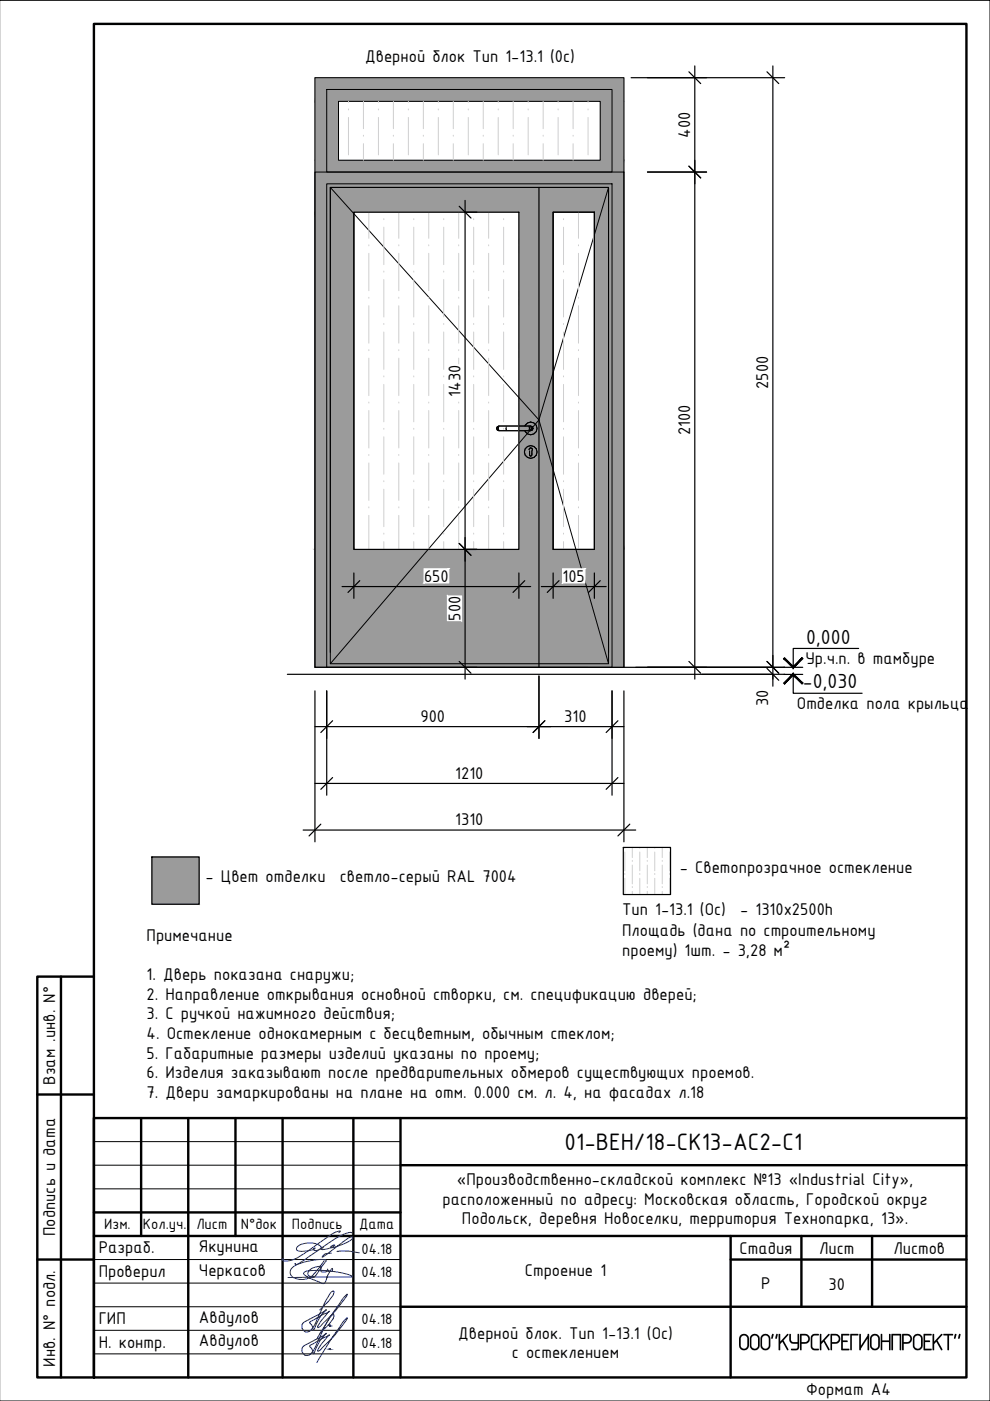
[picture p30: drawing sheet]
<svg xmlns="http://www.w3.org/2000/svg" width="210mm" height="297mm" viewBox="0 0 210 297" stroke-linecap="round" stroke-linejoin="round" font-family="sans-serif">
<defs><g id="words">
<g font-size="5.4">
<text x="119.7" y="243.8">01-ВЕН/18-СК13-АС2-С1</text>
<text x="156.4" y="286.3">ООО&quot;КУРСКРЕГИОНПРОЕКТ&quot;</text>
</g>
<g font-size="4.7">
<text x="170.9" y="136.5">0,000</text>
<text x="170.2" y="146">-0,030</text>
</g>
<g font-size="3.9">
<text x="77.4" y="13.1">Дверной блок Тип 1-13.1 (0с)</text>
<text x="146.3" y="29.2" transform="rotate(-90 146.3 29.2)">400</text>
<text x="162.9" y="82.5" transform="rotate(-90 162.9 82.5)">2500</text>
<text x="97.6" y="84.1" transform="rotate(-90 97.6 84.1)">1430</text>
<text x="146.3" y="92.2" transform="rotate(-90 146.3 92.2)">2100</text>
<text x="89.9" y="123.3">650</text>
<text x="119.3" y="123.3">105</text>
<text x="97.6" y="131.6" transform="rotate(-90 97.6 131.6)">500</text>
<text x="170.8" y="140.7">Ур.ч.п. в тамбуре</text>
<text x="162.9" y="149.7" transform="rotate(-90 162.9 149.7)">30</text>
<text x="89.1" y="153.1">900</text>
<text x="119.6" y="153.1">310</text>
<text x="169" y="150.3">Отделка пола крыльца</text>
<text x="96.5" y="165.1">1210</text>
<text x="96.5" y="175">1310</text>
<text x="144.2" y="185">- Светопрозрачное остекление</text>
<text x="43.6" y="187">- Цвет отделки</text>
<text x="72.1" y="187">светло-серый RAL 7004</text>
<text x="131.9" y="194">Тип 1-13.1 (Ос)</text>
<text x="156.9" y="194">- 1310х2500h</text>
<text x="31.1" y="199.4">Примечание</text>
<text x="131.9" y="198.4">Площадь (дана по строительному</text>
<text x="131.9" y="202.8">проему) 1шт. - 3,28 м²</text>
<text x="31.1" y="207.8">1. Дверь показана снаружи;</text>
<text x="31.1" y="211.9">2. Направление открывания основной створки, см. спецификацию дверей;</text>
<text x="31.1" y="216.1">3. С ручкой нажимного действия;</text>
<text x="31.1" y="220.3">4. Остекление однокамерным с бесцветным, обычным стеклом;</text>
<text x="31.1" y="224.4">5. Габаритные размеры изделий указаны по проему;</text>
<text x="11.7" y="230" transform="rotate(-90 11.7 230)">Взам .инв. N°</text>
<text x="31.1" y="228.6">6. Изделия заказывают после предварительных обмеров существующих проемов.</text>
<text x="31.1" y="232.8">7. Двери замаркированы на плане на отм. 0.000 см. л. 4, на фасадах л.18</text>
<text x="96.9" y="251.3">«Производственно-складской комплекс №13 «Industrial City»,</text>
<text x="93.8" y="255.4">расположенный по адресу: Московская область, Городской округ</text>
<text x="11.7" y="262.1" transform="rotate(-90 11.7 262.1)">Подпись и дата</text>
<text x="98" y="259.6">Подольск, деревня Новоселки, территория Технопарка, 13».</text>
<text x="20.9" y="265.8">Разраб.</text>
<text x="42.2" y="265.4">Якунина</text>
<text x="156.8" y="265.8">Стадия</text>
<text x="173.7" y="265.8">Лист</text>
<text x="189.4" y="265.8">Листов</text>
<text x="20.9" y="270.8">Проверил</text>
<text x="42.2" y="270.4">Черкасов</text>
<text x="111.3" y="270.4">Строение 1</text>
<text x="161.4" y="273.3">Р</text>
<text x="175.7" y="273.5">30</text>
<text x="20.9" y="280.8">ГИП</text>
<text x="42.2" y="280.4">Авдулов</text>
<text x="20.9" y="285.8">Н. контр.</text>
<text x="42.2" y="285.4">Авдулов</text>
<text x="97.2" y="283.8">Дверной блок. Тип 1-13.1 (Ос)</text>
<text x="11.7" y="289.8" transform="rotate(-90 11.7 289.8)">Инв. N° подл.</text>
<text x="108.5" y="288">с остеклением</text>
<text x="170.9" y="295.8">Формат А4</text>
</g>
<g font-size="3.4">
<text x="22.1" y="260.7">Изм.</text>
<text x="30.3" y="260.7">Кол.уч.</text>
<text x="41.6" y="260.7">Лист</text>
<text x="51.1" y="260.7">N°док</text>
<text x="61.9" y="260.7">Подпись</text>
<text x="76.2" y="260.7">Дата</text>
<text x="76.6" y="265.8">04.18</text>
<text x="76.6" y="270.8">04.18</text>
<text x="76.6" y="280.8">04.18</text>
<text x="76.6" y="285.8">04.18</text>
</g>
</g></defs>
<!-- layer: 0 -->
<g fill="#9b9b9b" stroke="#9b9b9b" stroke-width=".21">
<path d="M66.8 16.5h65.5z"/>
<path d="M66.8 116.5h65.5v25z"/>
<path d="M66.8 16.5l65.5 5v-5zM66.8 16.5l65.5 5h-65.5z"/>
<path d="M127.3 21.5l5 12.5v-12.5zM127.3 21.5l5 12.5h-5z"/>
<path d="M66.8 21.5l5 12.5v-12.5zM66.8 21.5l5 12.5h-5z"/>
<path d="M66.8 34l65.5 11v-11zM66.8 34l65.5 11h-65.5z"/>
<path d="M126 45l6.3 71.5v-71.5zM126 45l6.3 71.5h-6.3z"/>
<path d="M110 45l7.3 71.5v-71.5zM110 45l7.3 71.5h-7.3z"/>
<path d="M66.8 45l8.2 71.5v-71.5zM66.8 45l8.2 71.5h-8.2z"/>
<path d="M66.8 116.5v25h65.5zM66.8 141.5h65.5z"/>
</g>
<path d="M66.8 16.5h65.5v125h-65.5zM69.3 19h60.5v17.5h-60.5zM66.8 36.5h65.5v105h-65.5zM69.3 39h60.5v102.5h-60.5zM70 39.7h59v101h-59zM71.8 21.5h55.5v12.5h-55.5z" fill="none" stroke="#000" stroke-width=".21"/>
<!-- layer: 0 -->
<g fill="none" stroke="#000" stroke-width=".25">
<path d="M133.8 16.5h32.6M146.1 15.2l2.5 2.5M147.3 14v130M162.6 15.2l2.5 2.5M163.9 14v131.5M114.3 39.7v101.8M137.3 36.5h12.5M146.1 35.2l2.5 2.5M75 45h35v71.5h-35zM97.4 43.7l2.5 2.5M98.6 42.5v101.5M98.6 45h2.5"/>
<path d="M117.3 45h8.7v71.5h-8.7zM117.3 45v71.5M97.4 115.2l2.5 2.5M98.6 116.5h2.5M72.5 124.4h40M75 121.5v5.4M76.3 123.1l-2.5 2.5M110 121.5v5.4M111.3 123.1l-2.5 2.5M114.8 124.4h13.7M117.3 121.5v5.4M118.5 123.1l-2.5 2.5"/>
<path d="M126 121.5v5.4M127.3 123.1l-2.5 2.5M60.9 143h105.5M66.8 146.5v32M66.8 154.1h65.5M69.3 146.5v22.1M70.5 152.8l-2.5 2.5M97.4 140.2l2.5 2.5M98.6 141.5h2.5M114.3 143.3v13.3M115.5 152.8l-2.5 2.5M129.8 146.5v22.1"/>
<path d="M131 152.8l-2.5 2.5M132.3 146.5v32M132.3 141.5h34.1M146.1 140.2l2.5 2.5M162.6 140.2l2.5 2.5M162.6 141.7l2.5 2.5M64.3 176h70.5M66.8 166.1h65.5M68 174.7l-2.5 2.5M70.5 164.9l-2.5 2.5M131 164.9l-2.5 2.5M132.2 179.7h10v10h-10z"/>
<path d="M133.5 174.7l-2.5 2.5M32.2 181.7h10v10h-10z"/>
</g>
<g fill="#fff" stroke="#fff" stroke-width=".21">
<path d="M96.5 172.2v3l6-3zM96.5 175.2l6-3v3z"/>
<path d="M89.1 150.3v3l5.3-3zM89.1 153.3l5.3-3v3z"/>
<path d="M119.6 150.3v3l4.8-3zM119.6 153.3l4.8-3v3z"/>
<path d="M160.1 75.5v7h3zM160.1 75.5h3v7z"/>
<path d="M143.5 23.7v5.5h3.1zM143.5 23.7h3.1v5.5z"/>
<path d="M143.5 85.7v6.5h3.1zM143.5 85.7h3.1v6.5z"/>
<path d="M160.1 146.2v3.5h3zM160.1 146.2h3v3.5z"/>
<path d="M96.5 162.4v3l6-3zM96.5 165.4l6-3v3z"/>
<path d="M94.9 126.4v5.2h3zM94.9 126.4h3v5.2z"/>
<path d="M89.9 120.6v3l5.3-3zM89.9 123.6l5.3-3v3z"/>
<path d="M94.9 77.4v6.7h3zM94.9 77.4h3v6.7z"/>
<path d="M119.3 120.6v3l4.7-3zM119.3 123.6l4.7-3v3z"/>
</g>
<g fill="none" stroke="#cfcfcf" stroke-width=".21">
<path d="M73.9 23.3h.1M73.9 21.5v.2M73.9 24.9v7.9M77.1 28.9h.1M77.1 21.5v5.8M77.1 30.5v3.5M80.2 23.3h.1M80.2 21.5v.2M80.2 24.9v7.9M83.4 28.9h.1M83.4 21.5v5.8M83.4 30.5v3.5"/>
<path d="M86.6 23.3h.1M86.6 21.5v.2M86.6 24.9v7.9M89.8 28.9h.1M89.8 21.5v5.8M89.8 30.5v3.5M92.9 23.3h.1M92.9 21.5v.2M92.9 24.9v7.9M96.1 28.9h.1M96.1 21.5v5.8M96.1 30.5v3.5"/>
<path d="M99.3 23.3h.1M99.3 21.5v.2M99.3 24.9v7.9M102.5 28.9h.1M102.5 21.5v5.8M102.5 30.5v3.5M105.6 23.3h.1M105.6 21.5v.2M105.6 24.9v7.9M108.8 28.9h.1M108.8 21.5v5.8M108.8 30.5v3.5"/>
<path d="M112 23.3h.1M112 21.5v.2M112 24.9v7.9M115.2 28.9h.1M115.2 21.5v5.8M115.2 30.5v3.5M118.3 23.3h.1M118.3 21.5v.2M118.3 24.9v7.9M121.5 28.9h.1M121.5 21.5v5.8M121.5 30.5v3.5"/>
<path d="M124.7 23.3h.1M124.7 21.5v.2M124.7 24.9v7.9M78.2 52.1h.1M78.2 45v5.5M78.2 53.7v7.9M81.4 57.7h.1M81.4 46.6h.1M81.4 48.2v7.9M81.4 59.3v7.9M84.6 52.1h.1M84.6 45v5.5"/>
<path d="M84.6 53.7v7.9M87.7 57.7h.1M87.7 46.6h.1M87.7 48.2v7.9M87.7 59.3v7.9M90.9 52.1h.1M90.9 45v5.5M90.9 53.7v7.9M94.1 57.7h.1M94.1 46.6h.1M94.1 48.2v7.9M94.1 59.3v7.9"/>
<path d="M97.3 52.1h.1M97.3 45v5.5M97.3 53.7v7.9M100.4 57.7h.1M100.4 46.6h.1M100.4 48.2v7.9M100.4 59.3v7.9M103.6 52.1h.1M103.6 45v5.5M103.6 53.7v7.9M106.8 57.7h.1M106.8 46.6h.1"/>
<path d="M106.8 48.2v7.9M106.8 59.3v7.9M110 52.1h.1M110 45v5.5M110 53.7v7.9M119.5 57.7h.1M119.5 46.6h.1M119.5 48.2v7.9M119.5 59.3v7.9M122.7 52.1h.1M122.7 45v5.5M122.7 53.7v7.9"/>
<path d="M125.8 57.7h.1M125.8 46.6h.1M125.8 48.2v7.9M125.8 59.3v7.9M78.2 74.3h.1M78.2 63.2h.1M78.2 64.8v8M78.2 75.9v8M81.4 79.9h.1M81.4 68.8h.1M81.4 70.4v7.9M84.6 74.3h.1"/>
<path d="M84.6 63.2h.1M84.6 64.8v8M84.6 75.9v8M87.7 79.9h.1M87.7 68.8h.1M87.7 70.4v7.9M90.9 74.3h.1M90.9 63.2h.1M90.9 64.8v8M90.9 75.9v8M94.1 79.9h.1M94.1 68.8h.1"/>
<path d="M94.1 70.4v7.9M97.3 74.3h.1M97.3 63.2h.1M97.3 64.8v8M97.3 75.9v8M100.4 79.9h.1M100.4 68.8h.1M100.4 70.4v7.9M103.6 74.3h.1M103.6 63.2h.1M103.6 64.8v8M103.6 75.9v8"/>
<path d="M106.8 79.9h.1M106.8 68.8h.1M106.8 70.4v7.9M110 74.3h.1M110 63.2h.1M110 64.8v8M110 75.9v8M119.5 79.9h.1M119.5 68.8h.1M119.5 70.4v7.9M122.7 74.3h.1M122.7 63.2h.1"/>
<path d="M122.7 64.8v8M122.7 75.9v8M125.8 79.9h.1M125.8 68.8h.1M125.8 70.4v7.9M78.2 96.6h.1M78.2 85.5h.1M78.2 87v8M78.2 98.2v7.9M81.4 91h.1M81.4 81.5v7.9M81.4 92.6v7.9"/>
<path d="M84.6 96.6h.1M84.6 85.5h.1M84.6 87v8M84.6 98.2v7.9M87.7 91h.1M87.7 81.5v7.9M87.7 92.6v7.9M90.9 96.6h.1M90.9 85.5h.1M90.9 87v8M90.9 98.2v7.9M94.1 91h.1"/>
<path d="M94.1 81.5v7.9M94.1 92.6v7.9M97.3 96.6h.1M97.3 85.5h.1M97.3 87v8M97.3 98.2v7.9M100.4 91h.1M100.4 81.5v7.9M100.4 92.6v7.9M103.6 96.6h.1M103.6 85.5h.1M103.6 87v8"/>
<path d="M103.6 98.2v7.9M106.8 91h.1M106.8 81.5v7.9M106.8 92.6v7.9M110 96.6h.1M110 85.5h.1M110 87v8M110 98.2v7.9M119.5 91h.1M119.5 81.5v7.9M119.5 92.6v7.9M122.7 96.6h.1"/>
<path d="M122.7 85.5h.1M122.7 87v8M122.7 98.2v7.9M125.8 91h.1M125.8 81.5v7.9M125.8 92.6v7.9M78.2 107.7h.1M78.2 109.3v7.2M81.4 113.2h.1M81.4 102.1h.1M81.4 103.7v8M81.4 114.8v1.7"/>
<path d="M84.6 107.7h.1M84.6 109.3v7.2M87.7 113.2h.1M87.7 102.1h.1M87.7 103.7v8M87.7 114.8v1.7M90.9 107.7h.1M90.9 109.3v7.2M94.1 113.2h.1M94.1 102.1h.1M94.1 103.7v8M94.1 114.8v1.7"/>
<path d="M97.3 107.7h.1M97.3 109.3v7.2M100.4 113.2h.1M100.4 102.1h.1M100.4 103.7v8M100.4 114.8v1.7M103.6 107.7h.1M103.6 109.3v7.2M106.8 113.2h.1M106.8 102.1h.1M106.8 103.7v8M106.8 114.8v1.7"/>
<path d="M110 107.7h.1M110 109.3v7.2M119.5 113.2h.1M119.5 102.1h.1M119.5 103.7v8M119.5 114.8v1.7M122.7 107.7h.1M122.7 109.3v7.2M125.8 113.2h.1M125.8 102.1h.1M125.8 103.7v8M125.8 114.8v1.7"/>
<path d="M132.5 179.9h.1M134.1 179.7v2.1M135.7 179.9h.1M137.2 179.7v2.1M138.8 179.9h.1M140.4 179.7v2.1M142 179.9h.1M132.5 185.4h.1M132.5 180.6v4M132.5 186.2v3.5M134.1 188.2h.1M134.1 182.6h.1"/>
<path d="M134.1 183.4v4M134.1 189v.7M135.7 185.4h.1M135.7 180.6v4M135.7 186.2v3.5M137.2 188.2h.1M137.2 182.6h.1M137.2 183.4v4M137.2 189v.7M138.8 185.4h.1M138.8 180.6v4M138.8 186.2v3.5"/>
<path d="M140.4 188.2h.1M140.4 182.6h.1M140.4 183.4v4M140.4 189v.7M142 185.4h.1M142 180.6v4M142 186.2v3.5"/>
</g>
<!-- layer: OTMETKI -->
<g fill="#000" stroke="#000" stroke-width=".21">
<path d="M166.3 139.4l-.2 .2 2.1 1.7zM166.1 139.6l2.1 1.7v.4zM168.2 141.3v.4l1.8-2.3zM170 139.4l.3 .2-2.1 2.1z"/>
<path d="M166.1 144.8l.2 .2 1.9-2.2zM168.2 142.8v.4l-1.9 1.8zM168.2 142.8v.4l2.1 1.6zM168.2 143.2l2.1 1.6-.3 .2z"/>
</g>
<path d="M182 137.5h-13.8v3.8M166.2 141.5h4M166.2 143h4M168.2 143.1v3.9h14.6" fill="none" stroke="#000" stroke-width=".25"/>
<g fill="none" stroke="#000" stroke-width=".21">
<path d="M75 45v71.5M117.3 45h8.7v71.5h-8.7M105.5 90.5l-.1 .3 .1 .4M105.7 90.5v.7M105.8 90.3l-.4 .2-.1 .3 .1 .4 .4 .1h6.7l.4-.1 .1-.4-.1-.3-.4-.2M105.8 90.3h6.7M107.4 90.5v.7l-.1-.4M111.3 90.3a1.33 1.33 0 0 1 2-.5 1.33 1.33 0 0 1 0 2.1 1.33 1.33 0 0 1-2-.6M112.2 95.3l.1-.2h.5l.1 .2-.1 .7a.52 .52 0 0 1-.3 .7l-.2-.2v-.9M112.2 90.5v.7M112.6 90.5v.7M112.8 90.5l.1 .3-.1 .4"/>
<path d="M70 138.3v-98.6h59v98.6"/>
<circle cx="112.5" cy="95.8" r="1.36"/>
</g>
<path d="M70 39.7l44.3 49.3-44.3 51.7M129 39.7l-14.7 49.3 14.7 51.7" fill="none" stroke="#000" stroke-width=".21"/>
<g fill="#9b9b9b" stroke="#9b9b9b" stroke-width=".21">
<path d="M32.2 181.7h10z"/>
<path d="M32.2 181.7h10v10z"/>
<path d="M32.2 191.7h10zM32.2 181.7l10 10h-10z"/>
</g>
<!-- layer: FORMAT -->
<g fill="none" stroke="#000" stroke-width=".51">
<path d="M19.9 5.1h185v286.9h-185zM12.9 207.1v84.9M19.9 207.1h-12v84.9h12M7.9 232.1h12M29.9 237.1v25M39.9 237.1v54.9M49.9 237.1v25M59.9 237.1v54.9M74.9 237.1v54.9M84.9 237.1v54.9M204.9 237.1h-185v54.9M19.9 257.1h65"/>
<path d="M84.9 247h120M7.9 267h12M19.9 262.1h185M84.9 277.1h120M154.9 262.1v29.9M154.9 267h50M169.9 262.1v15M184.9 262.1v15"/>
</g>
<path d="M19.9 242h65M19.9 247h65M19.9 252.1h65M19.9 272h65M19.9 277.1h65M19.9 267h65M19.9 282.1h65M19.9 287h65" fill="none" stroke="#000" stroke-width=".21"/>
<g fill="none" stroke="#041e9f" stroke-width=".21">
<path d="M67.8 277.7l1.8-1.7 .9-1.2 .3-1h-.4l-.3 .3-1.2 1.9-2.5 5.4-.9 .9-.7 .1-.3-.1-.5-.8v-.6l.3-.4 4.9-2.8-1.4 1.6-1.3 2.7-.3-.9-.5-.6v-.2l4.2-2.3-.4 .3-1.5 1.9-.7 1.1 .1 .2 .3-.1 3.4-3.4 2.6-3.6-1 .9-1.9 2.8-3.6 5.8M68.6 264.5l-1.6 .6-.5-.1 .3-.4-.1 .2-.4 .2-1.8 .3-1.2-.1-.4-.4 .1-.5 .5-.3 1.8-.5 1.3 .1 .9 .3 .5 .3 .2 .7 1.1-.1 .9-.3 .8-.5h-.4l-.4 .3-.1 .2 .9-.1 2.3-.8 1.1-.7 .4-.6h-.4l-.7 .3-5.4 3.9a1.49 1.49 0 0 1 1.7-.8h.2M68.7 267.3l-1.9 2.5-1.2 1.1-1.4 .4-1.3-.2a1.42 1.42 0 0 1-1.4-1.3 1.42 1.42 0 0 1 1.1-1.5l1.6-.6 1.2-.3a6.2 6.2 0 0 1 3.7-.2l.1 .1-2.1 2.9a.97 .97 0 0 1-1 .5 .97 .97 0 0 1-.8-.8 2.64 2.64 0 0 1 2.8-1.4v.2a.65 .65 0 0 0-.1 .8 .65 .65 0 0 0 .9 .2 .59 .59 0 0 0 .6-.6 .44 .44 0 0 0 .1 .5 .44 .44 0 0 0 .5 0 .34 .34 0 0 0 .4-.2 .34 .34 0 0 0-.1-.4l-1 1.5-.2 .8a.79 .79 0 0 1-.5 .8 .79 .79 0 0 1-.9-.2l-3.1-1.5a.47 .47 0 0 1-.3-.5 .47 .47 0 0 1 .5-.4l4-.1 3.6 .5 1.6 .4 .6 .3-13.6 .3M71.7 265.3l-.2 .1 2.5-.1 2.2 .3M71.8 261.4l.4-.3a1.73 1.73 0 0 0-1.6 .4l-7.5 5.2-1.3 .5-.8 .1h-.9l-.3-.4 .5 .1M74.6 261.4l-.4-.1-.9 .2-1.7 .8-8.2 5.6-.5 .2-.4-.2 .2 .1M67.8 282.7l1.9-1.8 .8-1.1 .3-1h-.3l-.4 .3-1 1.6-2.6 5.6-.8 .9-.5 .2-.6-.1-.6-.8v-.6l.3-.4 4.9-2.8-1.2 1.3-1.5 3-.3-.9-.5-.8 4.2-2.3-1.7 1.9-.9 1.4 .2 .2 .3-.2 3.3-3.3 2.2-2.9 .4-.7-1 .9-1.9 2.8-3.6 5.8"/>
<circle cx="69.9" cy="281" r=".05"/>
<circle cx="69.9" cy="286" r=".05"/>
</g>
<g fill="#041e9f" stroke="#041e9f" stroke-width=".21">
<path d="M69.9 286.1h.1z"/>
<path d="M69.9 286h.1zM69.9 286h.1z"/>
<path d="M69.9 286l.1 .1zM69.9 286l.1 .1zM69.9 286.1h.1z"/>
<path d="M69.9 286.1h.1zM69.9 286.1h.1z"/>
<path d="M69.9 286.1h.1zM69.9 286.1h.1zM69.9 286.1h.1z"/>
<path d="M69.9 286.1h.1zM69.9 286.1h.1z"/>
<path d="M69.9 281h.1zM69.9 281h.1z"/>
<path d="M69.9 281l.1 .1zM69.9 281l.1 .1zM69.9 281.1h.1z"/>
<path d="M69.9 281.1h.1zM69.9 281.1h.1zM69.9 281.1h.1zM69.9 281.1h.1z"/>
<path d="M69.9 281.1h.1zM69.9 281.1h.1z"/>
<path d="M69.9 281.1h.1zM69.9 281.1h.1z"/>
</g>
<!-- layer: 0 -->
<path d="M-.1 .1h210v296.9h-210" fill="none" stroke="#000" stroke-width=".21"/>
<use href="#words"/>
</svg>
